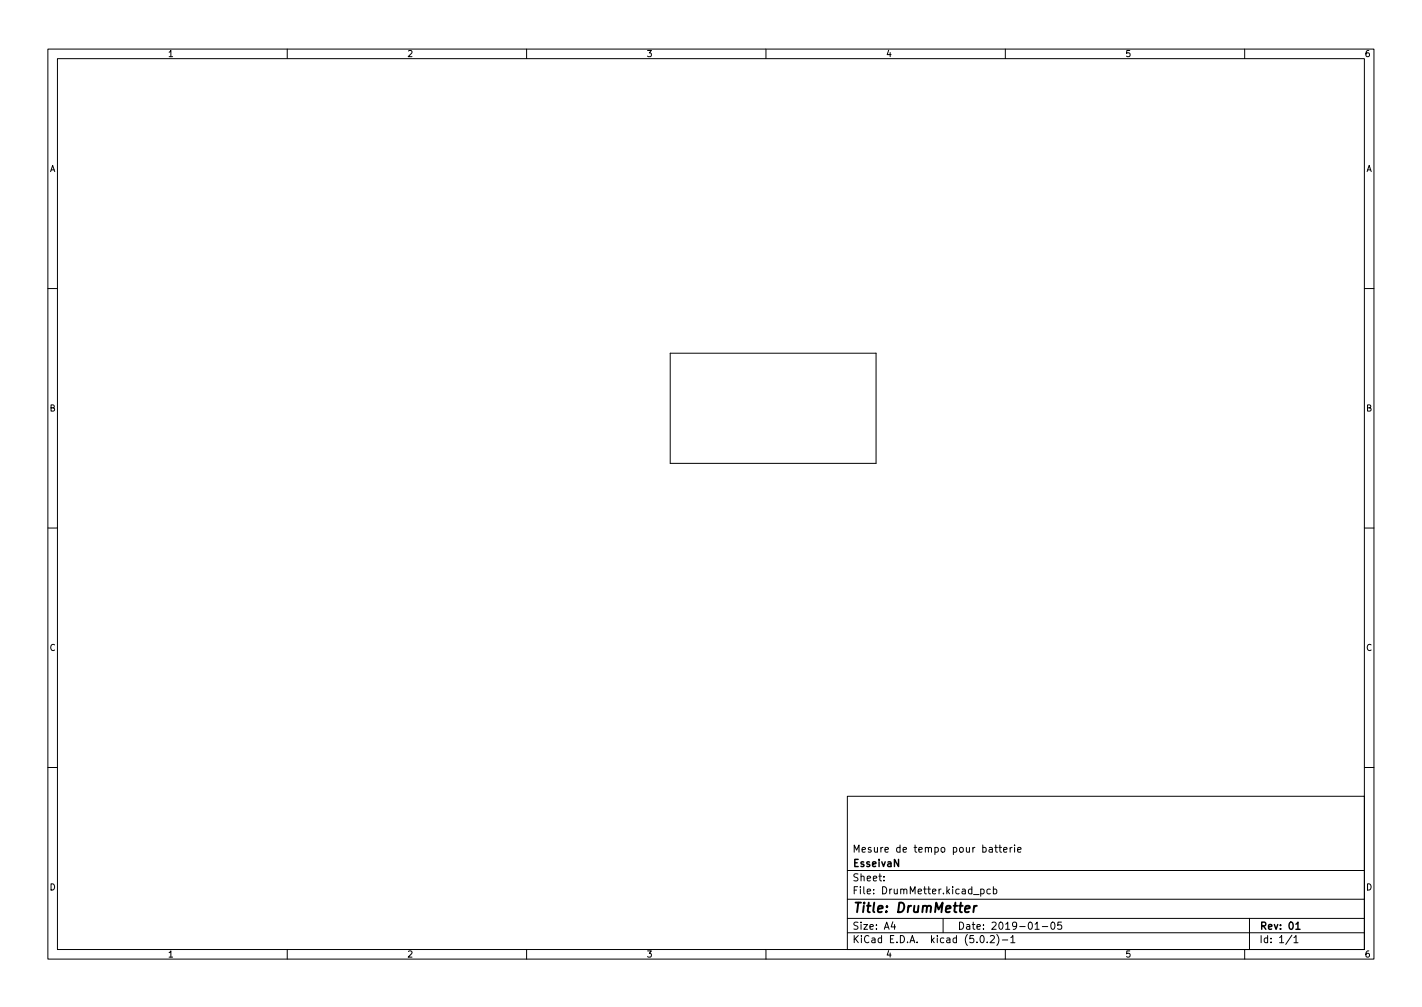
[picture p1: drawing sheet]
<svg xmlns="http://www.w3.org/2000/svg" width="297mm" height="210mm" viewBox="0 0 297 210" stroke-linecap="round" stroke-linejoin="round" font-family="sans-serif">
<defs><g id="words">
<text font-size="2.8" x="178" y="190.6">Title: DrumMetter</text>
<g font-size="2.1">
<text x="178" y="178">Mesure de tempo pour batterie</text>
<text x="178" y="184">Sheet:</text>
<text x="178" y="181">EsseivaN</text>
<text x="178" y="186.7">File: DrumMetter.kicad_pcb</text>
<text x="178" y="196.9">KiCad E.D.A. kicad (5.0.2)-1</text>
<text x="178" y="194.1">Size: A4</text>
<text x="200" y="194.1">Date: 2019-01-05</text>
<text x="263" y="194.1">Rev: 01</text>
<text x="263" y="196.9">Id: 1/1</text>
</g>
<g font-size="1.8">
<text x="35" y="11.9">1</text>
<text x="85" y="11.9">2</text>
<text x="135" y="11.9">3</text>
<text x="185" y="11.9">4</text>
<text x="235" y="11.9">5</text>
<text x="285" y="11.9">6</text>
<text x="10.3" y="35.9">A</text>
<text x="285.3" y="35.9">A</text>
<text x="10.3" y="85.9">B</text>
<text x="285.3" y="85.9">B</text>
<text x="10.3" y="135.9">C</text>
<text x="285.3" y="135.9">C</text>
<text x="10.3" y="185.9">D</text>
<text x="285.3" y="185.9">D</text>
<text x="35" y="199.9">1</text>
<text x="85" y="199.9">2</text>
<text x="135" y="199.9">3</text>
<text x="185" y="199.9">4</text>
<text x="235" y="199.9">5</text>
<text x="285" y="199.9">6</text>
</g>
</g></defs>
<g fill="none" stroke="#000" stroke-width=".21">
<path d="M10 10.2h277v190.1h-277zM12 12.2h273v186.1h-273zM60 10.2v2M110 10.2v2M160 10.2v2M210 10.2v2M260 10.2v2M10 60.2h2M140 73.7h43v23h-43zM285 60.2h2M10 110.2h2M285 110.2h2"/>
<path d="M10 160.2h2M177 166.3h108v32h-108zM206.6 177h.6l.1 .9M207.3 177.3l-.5 .1-.2 .2 .2 .3h.5M207.8 176.9h.6M208 176.4v1.3l.4 .2M208.6 176.9h.6M208.9 176.4v1.3l.3 .2M209.6 177.4l.8-.1-.1-.3-.4-.1-.3 .2 .1 .8h.6M211 176.9v1M211.4 176.9l-.4 .3M211.9 176.4v.2"/>
<path d="M211.9 176.9v1M212.6 177.4l.7-.1-.1-.3-.4-.1-.2 .2v.8h.6M285 160.2h2M60 198.3v2M110 198.3v2M160 198.3v2M177 194.8h108M177 191.8h108M177 187.8h108M177 181.8h108M184.6 183.8v.1M184.6 183v.1"/>
<path d="M186.5 192.5l-.4 1h1M186.9 193v1M197 191.8v3M203.4 186.8h1.1M204.9 185.7l.4-.1 .3 .3-.2 .7h-.5M204.9 185.6v1.5M204.9 195.4l.2-.1a.8 .8 0 0 1 .5 .8 .8 .8 0 0 1-.5 .7 1 1 0 0 1-.2-1.4zM206.2 196.7v.1M206.9 195.5l.5-.2 .3 .5-.9 1h.9M206.9 185.7l-.5-.1-.3 .3 .2 .7h.6M207.5 185.7l.4-.1 .3 .3-.1 .7h-.6M207.5 185.1v1.5"/>
<path d="M208.2 195.1a1.72 1.72 0 0 1 0 2.3M209.4 196.3h1.1M210 198.3v2M211.1 195.8l.5-.5v1.5M211.1 196.8h.9M216.2 194h.9M217.7 193.5h1.2M219.6 192.7l.3-.2a.8 .8 0 0 1 .5 .8 .8 .8 0 0 1-.5 .7l-.3-.1-.1-.4zM221.7 192.5h-.7l-.1 .7 .2-.1 .5 .1 .2 .2-.1 .5-.2 .1-.6-.1M260 198.3v2M261 191.8v6.5M269.9 195.3l-1.3 1.9"/>
<path d="M270.3 195.8l.4-.5v1.5M270.3 196.8h.8"/>
</g>
<path d="M270.7 193l.4-.5v1.5M270.7 194h.9" fill="none" stroke="#000" stroke-width=".3"/>
<path d="M201.6 189.8l1-.2-.1-.4h-.7l-.3 1 .3 .3 .6-.1M203.5 189.1l-.2 1.4M204.1 189.1l-.4 .1-.3 .3" fill="none" stroke="#000" stroke-width=".4"/>
<use href="#words"/>
</svg>
